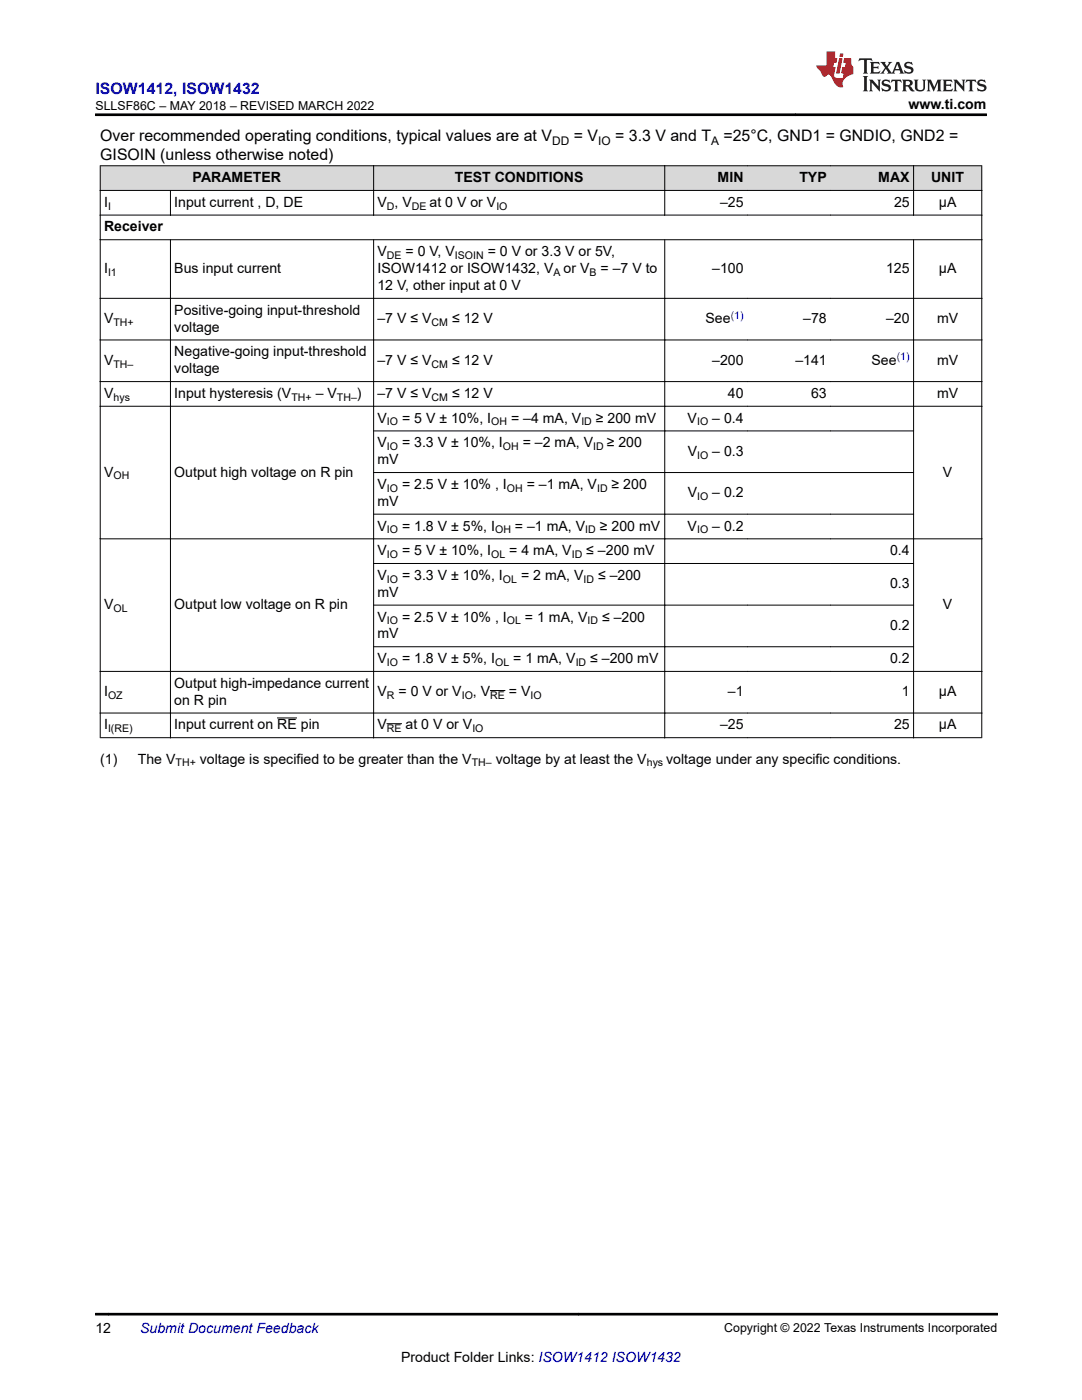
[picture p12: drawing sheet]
<svg xmlns="http://www.w3.org/2000/svg" width="216mm" height="279mm" viewBox="0 0 216 279" stroke-linecap="round" stroke-linejoin="round" font-family="sans-serif">
<defs><g id="words">
<text font-size="3.2" fill="#00f" x="19" y="18.7">ISOW1412, ISOW1432</text>
<g font-size="3.2">
<text x="20" y="28.2">Over recommended operating conditions, typical values are at V</text>
<text x="114.5" y="28.2">= V</text>
<text x="122.8" y="28.2">= 3.3 V and T</text>
<text x="144.4" y="28.2">=25°C, GND1 = GNDIO, GND2 =</text>
<text x="20" y="32">GISOIN (unless otherwise noted)</text>
</g>
<g font-size="2.8">
<text x="181.3" y="21.8">www.ti.com</text>
<text x="20.8" y="41.3">I</text>
<text x="34.8" y="41.3">Input current , D, DE</text>
<text x="38.4" y="36.4">PARAMETER</text>
<text x="75.3" y="41.3">V , V</text>
<text x="85.7" y="41.3">at 0 V or V</text>
<text x="90.7" y="36.4">TEST CONDITIONS</text>
<text x="143.2" y="36.4">MIN</text>
<text x="143.7" y="41.3">–25</text>
<text x="159.5" y="36.4">TYP</text>
<text x="175.2" y="36.4">MAX</text>
<text x="178.4" y="41.3">25</text>
<text x="185.8" y="36.4">UNIT</text>
<text x="187.3" y="41.3">µA</text>
<text x="20.8" y="46.2">Receiver</text>
<text x="75.3" y="51.1">V</text>
<text x="80.9" y="51.1">= 0 V, V</text>
<text x="97.3" y="51.1">= 0 V or 3.3 V or 5V,</text>
<text x="20.8" y="54.5">I</text>
<text x="34.8" y="54.5">Bus input current</text>
<text x="75.3" y="54.5">ISOW1412 or ISOW1432, V</text>
<text x="75.3" y="57.9">12 V, other input at 0 V</text>
<text x="112.5" y="54.5">or V</text>
<text x="119.8" y="54.5">= –7 V to</text>
<text x="142.1" y="54.5">–100</text>
<text x="176.8" y="54.5">125</text>
<text x="187.3" y="54.5">µA</text>
<text x="20.8" y="64.5">V</text>
<text x="34.8" y="62.8">Positive-going input-threshold</text>
<text x="75.3" y="64.5">–7 V ≤ V</text>
<text x="90.2" y="64.5">≤ 12 V</text>
<text x="140.8" y="64.5">See</text>
<text x="160.3" y="64.5">–78</text>
<text x="176.8" y="64.5">–20</text>
<text x="187" y="64.5">mV</text>
<text x="34.8" y="66.2">voltage</text>
<text x="34.8" y="71.1">Negative-going input-threshold</text>
<text x="20.8" y="72.8">V</text>
<text x="34.8" y="74.5">voltage</text>
<text x="75.3" y="72.8">–7 V ≤ V</text>
<text x="90.2" y="72.8">≤ 12 V</text>
<text x="142.1" y="72.8">–200</text>
<text x="158.7" y="72.8">–141</text>
<text x="173.9" y="72.8">See</text>
<text x="187" y="72.8">mV</text>
<text x="20.8" y="79.4">V</text>
<text x="34.8" y="79.4">Input hysteresis (V</text>
<text x="63" y="79.4">– V</text>
<text x="71.2" y="79.4">)</text>
<text x="75.3" y="79.4">–7 V ≤ V</text>
<text x="90.2" y="79.4">≤ 12 V</text>
<text x="145.3" y="79.4">40</text>
<text x="161.9" y="79.4">63</text>
<text x="187" y="79.4">mV</text>
<text x="75.3" y="84.4">V</text>
<text x="75.3" y="89.3">V</text>
<text x="80.2" y="84.4">= 5 V ± 10%, I</text>
<text x="80.2" y="89.3">= 3.3 V ± 10%, I</text>
<text x="102" y="84.4">= –4 mA, V</text>
<text x="104.3" y="89.3">= –2 mA, V</text>
<text x="118.9" y="84.4">≥ 200 mV</text>
<text x="121.1" y="89.3">≥ 200</text>
<text x="137.2" y="84.4">V</text>
<text x="142.1" y="84.4">– 0.4</text>
<text x="20.8" y="95.1">V</text>
<text x="34.8" y="95.1">Output high voltage on R pin</text>
<text x="75.3" y="92.7">mV</text>
<text x="137.2" y="91">V</text>
<text x="142.1" y="91">– 0.3</text>
<text x="188.2" y="95.1">V</text>
<text x="75.3" y="101">mV</text>
<text x="75.3" y="97.6">V</text>
<text x="80.2" y="97.6">= 2.5 V ± 10% , I</text>
<text x="105.1" y="97.6">= –1 mA, V</text>
<text x="122" y="97.6">≥ 200</text>
<text x="137.2" y="99.3">V</text>
<text x="142.1" y="99.3">– 0.2</text>
<text x="75.3" y="105.9">V</text>
<text x="80.2" y="105.9">= 1.8 V ± 5%, I</text>
<text x="102.8" y="105.9">= –1 mA, V</text>
<text x="119.7" y="105.9">≥ 200 mV</text>
<text x="137.2" y="105.9">V</text>
<text x="142.1" y="105.9">– 0.2</text>
<text x="75.3" y="110.8">V</text>
<text x="80.2" y="110.8">= 5 V ± 10%, I</text>
<text x="101.6" y="110.8">= 4 mA, V</text>
<text x="117" y="110.8">≤ –200 mV</text>
<text x="177.6" y="110.8">0.4</text>
<text x="75.3" y="115.7">V</text>
<text x="75.3" y="119.1">mV</text>
<text x="80.2" y="115.7">= 3.3 V ± 10%, I</text>
<text x="104" y="115.7">= 2 mA, V</text>
<text x="119.3" y="115.7">≤ –200</text>
<text x="177.6" y="117.4">0.3</text>
<text x="20.8" y="121.6">V</text>
<text x="34.8" y="121.6">Output low voltage on R pin</text>
<text x="75.3" y="124">V</text>
<text x="80.2" y="124">= 2.5 V ± 10% , I</text>
<text x="104.8" y="124">= 1 mA, V</text>
<text x="120.1" y="124">≤ –200</text>
<text x="177.6" y="125.7">0.2</text>
<text x="188.2" y="121.6">V</text>
<text x="75.3" y="127.4">mV</text>
<text x="34.8" y="137.3">Output high-impedance current</text>
<text x="75.3" y="132.3">V</text>
<text x="80.2" y="132.3">= 1.8 V ± 5%, I</text>
<text x="102.4" y="132.3">= 1 mA, V</text>
<text x="117.8" y="132.3">≤ –200 mV</text>
<text x="177.6" y="132.3">0.2</text>
<text x="20.8" y="139">I</text>
<text x="34.8" y="140.7">on R pin</text>
<text x="75.3" y="139">V</text>
<text x="79.5" y="139">= 0 V or V</text>
<text x="94.4" y="139">, V</text>
<text x="101.6" y="139">= V</text>
<text x="145.3" y="139">–1</text>
<text x="180" y="139">1</text>
<text x="187.3" y="139">µA</text>
<text x="20.8" y="145.6">I</text>
<text x="34.8" y="145.6">Input current on RE pin</text>
<text x="75.3" y="145.6">V</text>
<text x="80.9" y="145.6">at 0 V or V</text>
<text x="143.7" y="145.6">–25</text>
<text x="178.4" y="145.6">25</text>
<text x="187.3" y="145.6">µA</text>
<text x="20" y="152.4">(1)</text>
<text x="27.5" y="152.4">The V</text>
<text x="39.9" y="152.4">voltage is specified to be greater than the V</text>
<text x="98.9" y="152.4">voltage by at least the V</text>
<text x="132.9" y="152.4">voltage under any specific conditions.</text>
<text x="19" y="266.1">12</text>
<text x="80" y="271.7">Product Folder Links: ISOW1412 ISOW1432</text>
</g>
<text font-size="2.8" fill="#00f" x="28" y="266.1">Submit Document Feedback</text>
<g font-size="2.5">
<text x="19" y="21.9">SLLSF86C – MAY 2018 – REVISED MARCH 2022</text>
<text x="144.5" y="265.8">Copyright © 2022 Texas Instruments Incorporated</text>
</g>
<g font-size="2.4">
<text x="110.2" y="28.9">DD</text>
<text x="119.4" y="28.9">IO</text>
<text x="141.9" y="28.9">A</text>
</g>
<g font-size="2.1">
<text x="21.6" y="41.8">I</text>
<text x="77.2" y="41.8">D</text>
<text x="82.2" y="41.8">DE</text>
<text x="99" y="41.8">IO</text>
<text x="77.2" y="51.7">DE</text>
<text x="90.8" y="51.7">ISOIN</text>
<text x="21.6" y="55.1">I1</text>
<text x="110.5" y="55.1">A</text>
<text x="117.6" y="55.1">B</text>
<text x="22.6" y="65.1">TH+</text>
<text x="86.1" y="65.1">CM</text>
<text x="22.6" y="73.4">TH–</text>
<text x="86.1" y="73.4">CM</text>
<text x="22.6" y="80">hys</text>
<text x="58.2" y="80">TH+</text>
<text x="67.2" y="80">TH–</text>
<text x="86.1" y="80">CM</text>
<text x="77.2" y="84.9">IO</text>
<text x="77.2" y="89.8">IO</text>
<text x="98" y="84.9">OH</text>
<text x="100.4" y="89.8">OH</text>
<text x="116" y="84.9">ID</text>
<text x="118.4" y="89.8">ID</text>
<text x="139.1" y="84.9">IO</text>
<text x="22.6" y="95.7">OH</text>
<text x="139.1" y="91.5">IO</text>
<text x="77.2" y="98.1">IO</text>
<text x="101.1" y="98.1">OH</text>
<text x="119.1" y="98.1">ID</text>
<text x="139.1" y="99.8">IO</text>
<text x="77.2" y="106.5">IO</text>
<text x="98.8" y="106.5">OH</text>
<text x="116.8" y="106.5">ID</text>
<text x="139.1" y="106.5">IO</text>
<text x="77.2" y="111.4">IO</text>
<text x="98" y="111.4">OL</text>
<text x="114.1" y="111.4">ID</text>
<text x="77.2" y="116.3">IO</text>
<text x="100.4" y="116.3">OL</text>
<text x="116.4" y="116.3">ID</text>
<text x="22.6" y="122.1">OL</text>
<text x="77.2" y="124.6">IO</text>
<text x="101.1" y="124.6">OL</text>
<text x="117.2" y="124.6">ID</text>
<text x="77.2" y="132.9">IO</text>
<text x="98.8" y="132.9">OL</text>
<text x="114.9" y="132.9">ID</text>
<text x="21.6" y="139.5">OZ</text>
<text x="77.2" y="139.5">R</text>
<text x="92.1" y="139.5">IO</text>
<text x="97.8" y="139.5">RE</text>
<text x="105.9" y="139.5">IO</text>
<text x="21.6" y="146.1">I(RE)</text>
<text x="77.2" y="146.1">RE</text>
<text x="94.3" y="146.1">IO</text>
<text x="35" y="152.9">TH+</text>
<text x="94.2" y="152.9">TH–</text>
<text x="129.1" y="152.9">hys</text>
</g>
<g font-size="2.1" fill="#00f">
<text x="145.8" y="63.6">(1)</text>
<text x="178.9" y="71.9">(1)</text>
</g>
</g></defs>
<g fill="#d8d8d8">
<path d="M20 33.1h175.9v4.9h-175.9z" fill-rule="evenodd"/>
<path d="M20.1 33.1h54.4v4.8h-54.4z" fill-rule="evenodd"/>
<path d="M74.6 33.1h58v4.8h-58z" fill-rule="evenodd"/>
<path d="M132.7 33.1h16.4v4.8h-16.4z" fill-rule="evenodd"/>
<path d="M149.1 33.1h16.6v4.8h-16.6z" fill-rule="evenodd"/>
<path d="M165.7 33.1h16.5v4.8h-16.5z" fill-rule="evenodd"/>
<path d="M182.4 33.1h13.4v4.8h-13.4z" fill-rule="evenodd"/>
</g>
<g fill="none" stroke="#000" stroke-width=".2">
<path d="M19.9 33.1h176.1M19.9 38h176.1M20 33v114.3M34 38v5M74.6 33v10M132.6 33v10M182.3 33v10M195.9 33v114.3M19.9 42.9h176.1M19.9 47.8h176.1M19.9 59.5h176.1M34 47.8v99.5"/>
<path d="M74.6 47.8v99.5M132.6 47.8v99.5M182.3 47.8v99.5M19.9 67.8h176.1M19.9 76.2h176.1M19.9 81.1h176.1M74.6 86h107.8M74.6 94.3h107.8M19.9 107.5h176.1M74.6 102.6h107.8M74.6 112.5h107.8M19.9 134h176.1"/>
<path d="M74.6 120.8h107.8M74.6 129.1h107.8M97.8 137.8h3M19.9 142.3h176.1M19.9 147.2h176.1M55.3 143.3h4M77.2 144.4h2.9"/>
</g>
<path d="M171.5 11.6l-.2 .6 .5-.2h.6v.1v2.2l-.2 .4h1l-.2-.4v-2.2v-.1h.5l.6 .2-.2-.6zM173.6 12.4l.2 .3v1.6l-.2 .4h1.9l.1-.6a1.08 1.08 0 0 1-1.3 .2v-.7h.6l.4 .2v-.7l-.4 .2h-.6v-.5l.2-.2a1 1 0 0 1 1 .3l-.1-.5zM175.7 12.4l.9 1.1-1 1.2h.9l-.2-.2 .5-.8 .4 .8-.2 .2h1.6l-.2-.2 .2-.5h.9l.1 .5-.1 .2h.9l-.2-.4-.8-1.9h-.5l-.9 2.1-.9-1.1 .9-1h-.8l.2 .2-.4 .6-.4-.6 .2-.2zM179 12.8l.4 1h-.7zM180.7 12.5a.65 .65 0 0 0-.2 .7 .65 .65 0 0 0 .6 .5l.6 .1 .1 .3a.79 .79 0 0 1-.7 .4 .79 .79 0 0 1-.7-.5l.1 .7 .2-.1a.93 .93 0 0 0 1.1 0 .93 .93 0 0 0 .4-.9 1.46 1.46 0 0 0-1.2-.6l-.1-.3a1.09 1.09 0 0 1 1.2 .2l-.2-.6-.1 .1-.5-.2zM172.2 15.2l.2 .4v2.2l-.2 .4h1l-.2-.4v-2.2l.2-.4zM173.4 15.9l.2 .4v1.5l-.2 .4h.8l-.3-.4 .1-1.3 1.6 1.8v-2l.2-.4h-.7l.1 .2 .1 1.1-1.2-1.3zM176.2 16a.65 .65 0 0 0-.2 .8 .65 .65 0 0 0 .6 .4l.6 .2 .1 .2a.79 .79 0 0 1-.7 .4 .79 .79 0 0 1-.7-.5l.1 .7 .2-.1a.93 .93 0 0 0 1.1 .1 .93 .93 0 0 0 .4-1 1.46 1.46 0 0 0-1.2-.5l-.1-.4a1.09 1.09 0 0 1 1.2 .2l-.1-.6-.2 .1-.5-.1zM177.9 15.9l-.1 .6a.63 .63 0 0 1 .8-.3v1.6l-.3 .4h1l-.2-.4v-1.6a.66 .66 0 0 1 .8 .3l-.1-.6zM180 15.9l.2 .4v1.5l-.2 .4h1l-.2-.2-.1-.7h.5l.1 .2a.79 .79 0 0 0 1.2 .6l-1-.9a.61 .61 0 0 0 .6-.6 .61 .61 0 0 0-.5-.7zM180.8 16.2h.1a.47 .47 0 0 1 .5 .1 .47 .47 0 0 1 .1 .5l-.1 .1-.7 .1zM182.3 15.9l.2 .2a2.27 2.27 0 0 0 .4 2 1.04 1.04 0 0 0 1.7-.7v-1.3l.2-.2h-.8l.2 .4v1.1a.6 .6 0 0 1-.6 .6 .6 .6 0 0 1-.5-.6v-1.1l.2-.4zM184.9 15.9l.2 .4v1.5l-.2 .4h.8l-.3-.4v-1.4l.9 1.9 .9-1.9v1.4l-.3 .4h1l-.2-.4v-1.5l.2-.4h-.8l-.7 1.5-.6-1.5zM188.1 15.9l.2 .4v1.5l-.2 .4h1.9l.1-.6a1.09 1.09 0 0 1-1.3 .2v-.7h.6l.4 .2v-.6l-.4 .2h-.6v-.6l.2-.1a1.01 1.01 0 0 1 1 .3l-.1-.6zM190.2 15.9l.3 .4v1.5l-.3 .4h.8l-.2-.4v-1.3l1.6 1.8v-2l.2-.4h-.7l.2 .2v1.1l-1.2-1.3zM192.8 15.9l-.1 .6a.63 .63 0 0 1 .8-.3v1.6l-.3 .4h1l-.2-.4v-1.6a.66 .66 0 0 1 .8 .3l-.1-.6zM195.2 16a.65 .65 0 0 0-.2 .8 .65 .65 0 0 0 .6 .4l.6 .2 .2 .2a.79 .79 0 0 1-.7 .4 .79 .79 0 0 1-.7-.5l.1 .7 .2-.1a.93 .93 0 0 0 1 .1 .93 .93 0 0 0 .5-1 1.46 1.46 0 0 0-1.3-.5v-.4a1.09 1.09 0 0 1 1.2 .2l-.2-.6-.2 .1-.5-.1z" fill="#231f20"/>
<path d="M164.9 10.3v2.7h-2l.1 .4 .8 1a.95 .95 0 0 0 1 .9 .59 .59 0 0 1 .5-.4 .59 .59 0 0 1 .5 .3l.4 .8a1.59 1.59 0 0 0 2.1 1.4 1.61 1.61 0 0 1 1-2.3l1-.3-.1-1.5a1.59 1.59 0 0 1-.3-1.7h-1.5l-.2 .9h.6l-.2 .9h-.5l-.2 .9v.3l.4 .1-.1 .9h-.7a.73 .73 0 0 1-1-.7l.3-1.5h-.5l.1-.9h.5l.2-.9h-.5v-1.3zM167.4 11.6l-.6 3.1h.7l.6-3.1zM167.6 10.7l-.1 .6h.7l.1-.6z" fill="#ed1c24"/>
<path d="M19 22.9h177.8M19 262.3h180" fill="none" stroke="#000" stroke-width=".53"/>
<use href="#words"/>
</svg>
